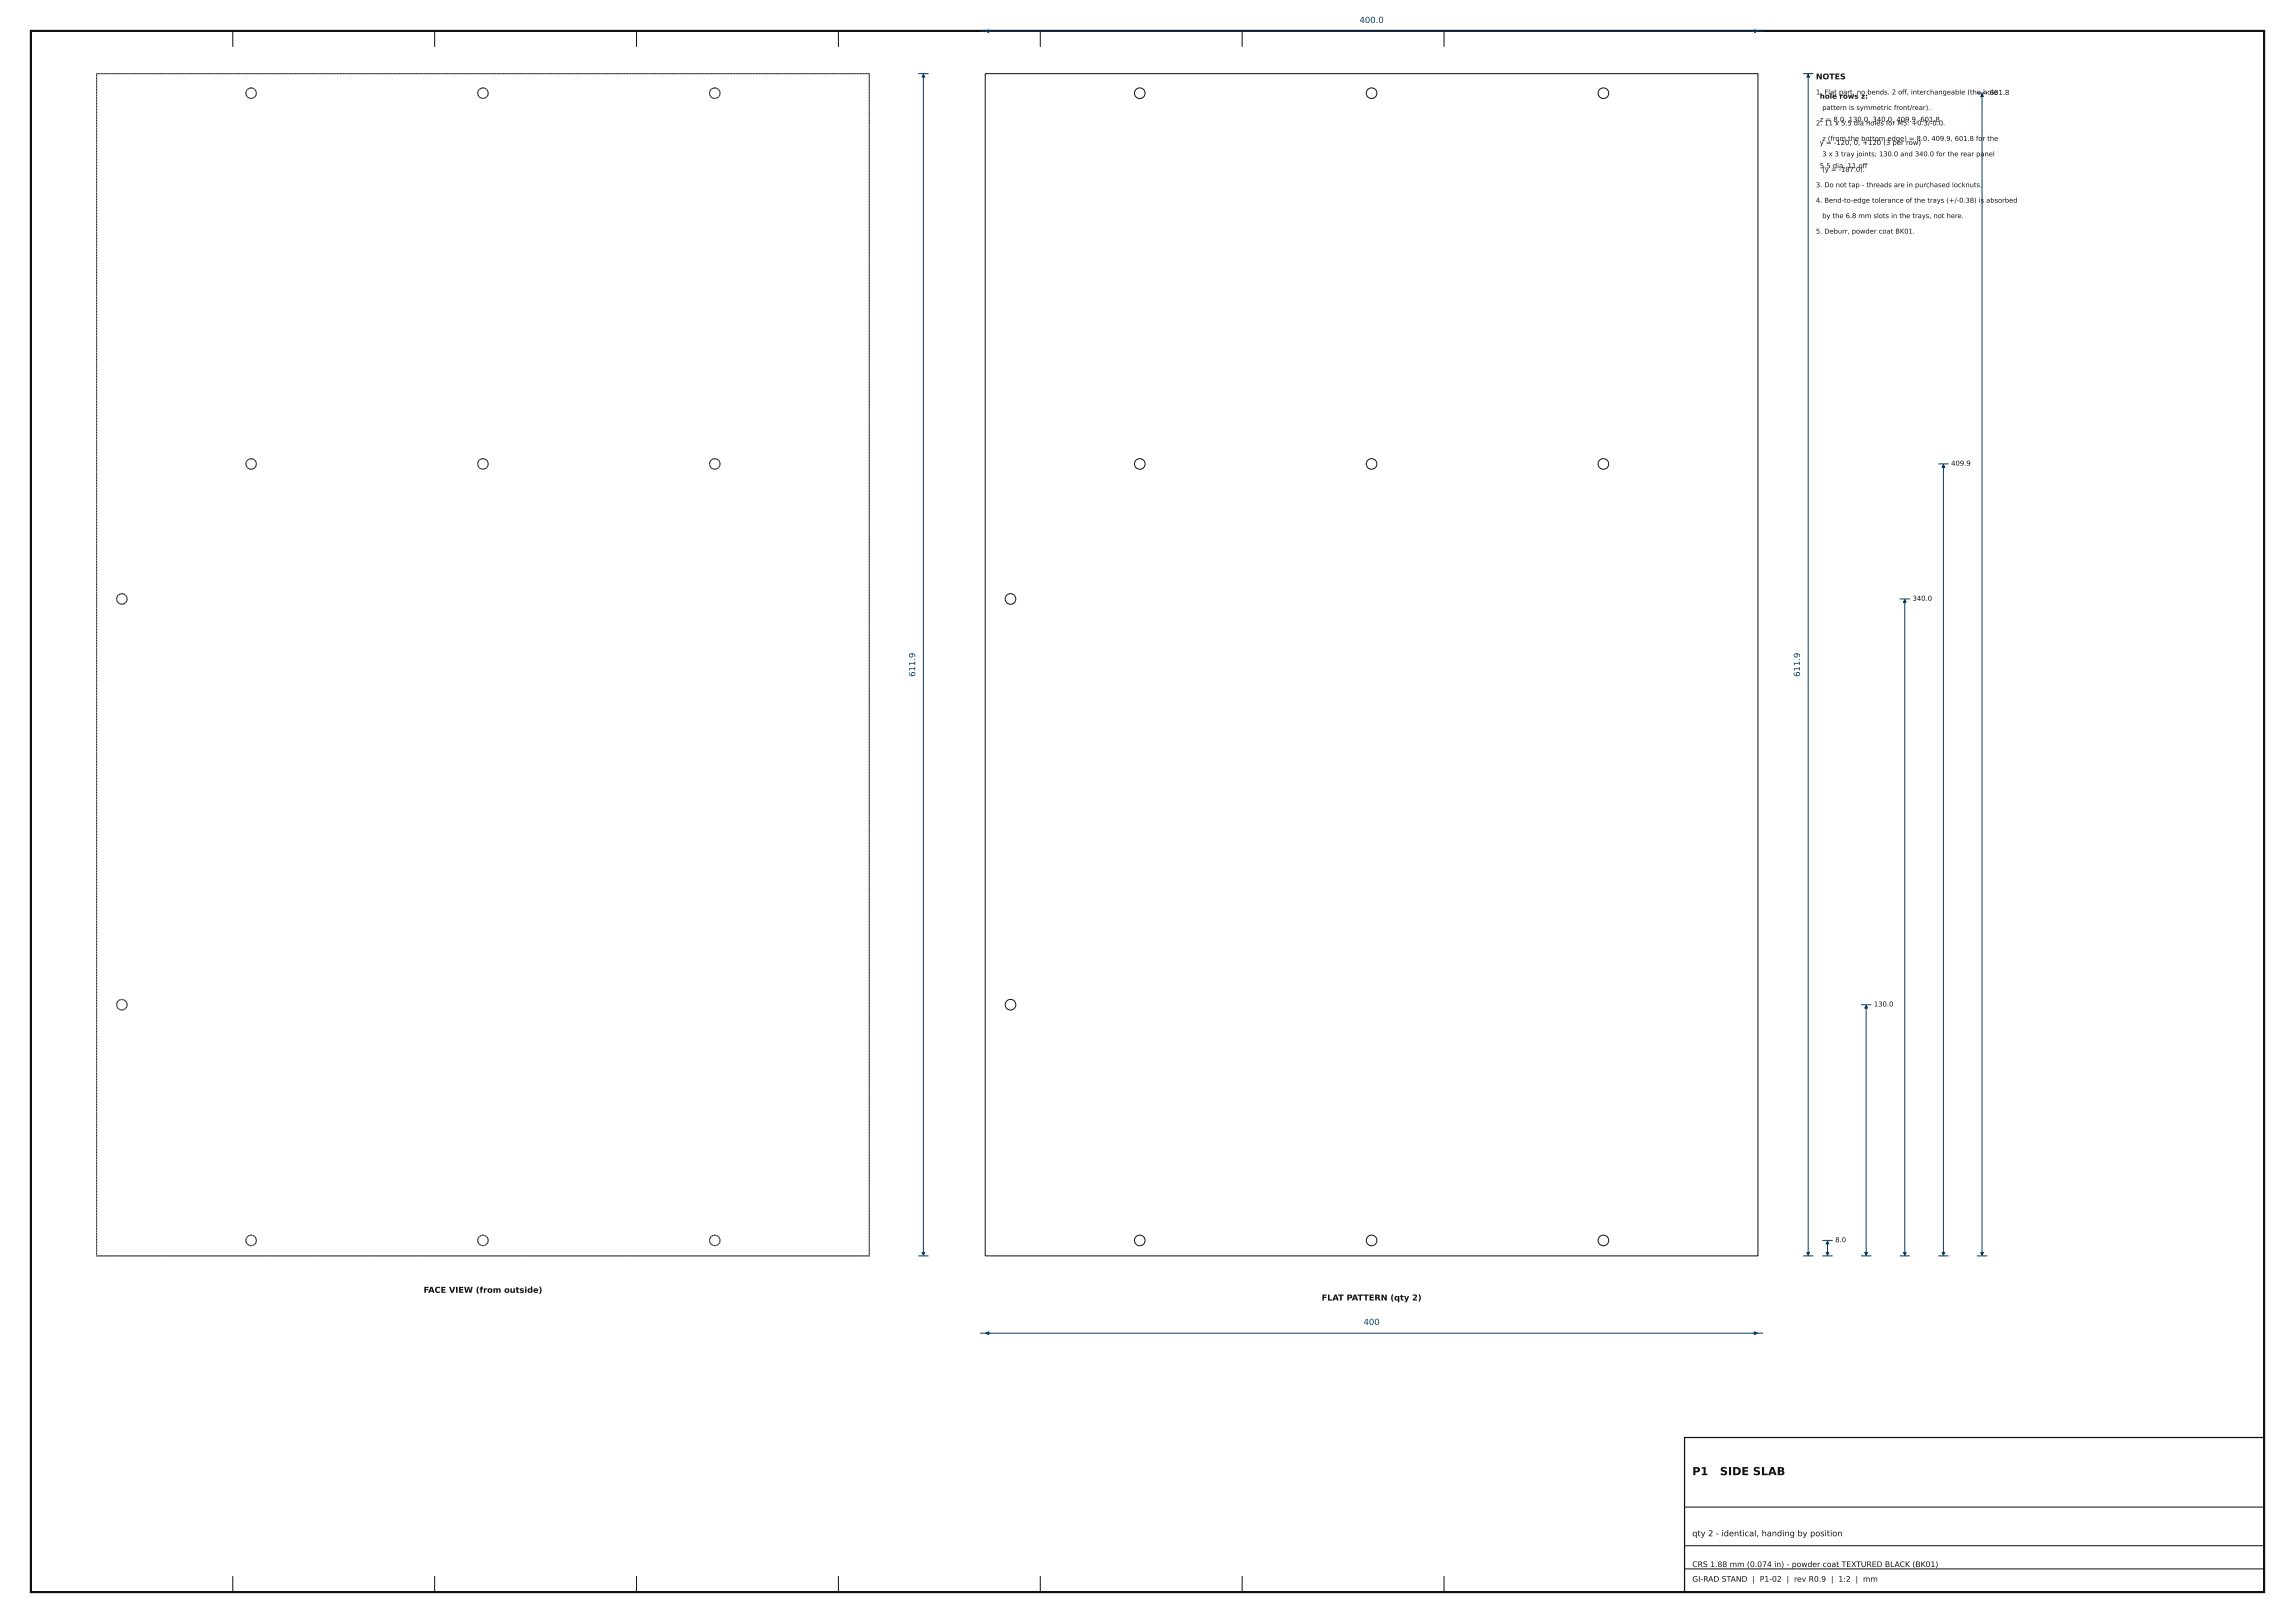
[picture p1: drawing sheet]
<svg xmlns="http://www.w3.org/2000/svg" width="594mm" height="420mm" viewBox="0 0 594 420" stroke-linecap="round" stroke-linejoin="round" font-family="sans-serif">
<defs><g id="words">
<g font-size="2.9" fill="#111">
<text x="438" y="381.8">P1</text>
<text x="445.1" y="381.8">SIDE SLAB</text>
</g>
<g font-size="2.2" fill="#0a3d62">
<text x="351.9" y="5.9">400.0</text>
<text x="236.9" y="175.2" transform="rotate(-90 236.9 175.2)">611.9</text>
<text x="465.9" y="175.2" transform="rotate(-90 465.9 175.2)">611.9</text>
<text x="352.9" y="342.9">400</text>
</g>
<g font-size="2.1" fill="#111">
<text x="109.6" y="334.6">FACE VIEW (from outside)</text>
<text x="342.1" y="336.5">FLAT PATTERN (qty 2)</text>
<text x="438" y="397.6">qty 2 - identical, handing by position</text>
</g>
<g font-size="2" fill="#111">
<text x="470" y="20.5">NOTES</text>
<text x="438" y="405.5">CRS 1.88 mm (0.074 in) - powder coat TEXTURED BLACK (BK01)</text>
<text x="438" y="409.3">GI-RAD STAND | P1-02 | rev R0.9 | 1:2 | mm</text>
</g>
<g font-size="1.8" fill="#111">
<text x="471" y="25.5">hole rows z:</text>
<text x="515" y="24.6">601.8</text>
<text x="471" y="31.5">z = 8.0, 130.0, 340.0, 409.9, 601.8</text>
<text x="471" y="37.5">y = -120, 0, +120 (3 per row)</text>
<text x="471" y="43.5">5.5 dia, 11 of</text>
<text x="482.1" y="43.5">f</text>
<text x="505" y="120.5">409.9</text>
<text x="495" y="155.5">340.0</text>
<text x="485" y="260.5">130.0</text>
<text x="475" y="321.5">8.0</text>
</g>
<g font-size="1.7" fill="#111">
<text x="470" y="24.4">1. Flat part, no bends. 2 of, interchangeable (the hole</text>
<text x="471.6" y="28.4">pattern is symmetric front/rear).</text>
<text x="492.3" y="24.4">f</text>
<text x="470" y="32.4">2. 11 x 5.5 dia holes for M5: +0.3/-0.0.</text>
<text x="471.6" y="36.4">z (from the bottom edge) = 8.0, 409.9, 601.8 for the</text>
<text x="471.6" y="40.4">3 x 3 tray joints; 130.0 and 340.0 for the rear panel</text>
<text x="471.6" y="44.4">(y = -187.0).</text>
<text x="470" y="48.4">3. Do not tap - threads are in purchased locknuts.</text>
<text x="470" y="52.4">4. Bend-to-edge tolerance of the trays (+/-0.38) is absorbed</text>
<text x="471.6" y="56.4">by the 6.8 mm slots in the trays, not here.</text>
<text x="470" y="60.4">5. Deburr, powder coat BK01.</text>
</g>
</g></defs>
<path d="M8 8h578v404h-578z" fill="none" stroke="#111" stroke-width=".56"/>
<path d="M436 372h150v40h-150z" fill="none" stroke="#111" stroke-width=".32"/>
<g fill="none" stroke="#111" stroke-width=".26">
<path d="M25 19.1h200v305.9h-200zM60.2 8v4M112.5 8v4M164.7 8v4M217 8v4M255 19.1h200v305.9h-200zM269.2 8v4M321.5 8v4M373.8 8v4M436 390h150M436 400h150M60.2 408v4"/>
<path d="M112.5 408v4M164.7 408v4M217 408v4M269.2 408v4M321.5 408v4M373.8 408v4M436 406h150"/>
<circle cx="65" cy="24.1" r="1.38"/>
<circle cx="125" cy="24.1" r="1.38"/>
<circle cx="185" cy="24.1" r="1.38"/>
<circle cx="295" cy="24.1" r="1.38"/>
<circle cx="355" cy="24.1" r="1.38"/>
<circle cx="415" cy="24.1" r="1.38"/>
<circle cx="65" cy="120.1" r="1.38"/>
<circle cx="125" cy="120.1" r="1.38"/>
<circle cx="185" cy="120.1" r="1.38"/>
<circle cx="295" cy="120.1" r="1.38"/>
<circle cx="355" cy="120.1" r="1.38"/>
<circle cx="415" cy="120.1" r="1.37"/>
<circle cx="31.5" cy="155" r="1.37"/>
<circle cx="261.5" cy="155" r="1.37"/>
<circle cx="31.5" cy="260" r="1.37"/>
<circle cx="261.5" cy="260" r="1.37"/>
<circle cx="65" cy="321" r="1.37"/>
<circle cx="125" cy="321" r="1.38"/>
<circle cx="185" cy="321" r="1.38"/>
<circle cx="295" cy="321" r="1.38"/>
<circle cx="355" cy="321" r="1.38"/>
<circle cx="415" cy="321" r="1.37"/>
</g>
<g fill="none" stroke="#8a8a8a" stroke-width=".26" stroke-dasharray=".4 .3" stroke-linecap="butt">
<path d="M25 19.1h200M65 22.7a1.38 1.38 0 0 0-1.3 1.9 1.38 1.38 0 0 0 2.2 .5 1.38 1.38 0 0 0-.3-2.2l-.6-.2M125 22.7a1.38 1.38 0 0 0-1.3 1.9 1.38 1.38 0 0 0 2.2 .5 1.38 1.38 0 0 0-.3-2.2l-.6-.2M185 22.7a1.38 1.38 0 0 0-1.3 1.9 1.38 1.38 0 0 0 2.2 .5 1.38 1.38 0 0 0-.3-2.2l-.6-.2M65 118.7a1.37 1.37 0 0 0-1.3 1.8 1.37 1.37 0 0 0 2.2 .6 1.37 1.37 0 0 0-.3-2.3l-.6-.1M125 118.7a1.37 1.37 0 0 0-1.3 1.8 1.37 1.37 0 0 0 2.2 .6 1.37 1.37 0 0 0-.3-2.3l-.6-.1M185 118.7a1.37 1.37 0 0 0-1.3 1.8 1.37 1.37 0 0 0 2.2 .6 1.37 1.37 0 0 0-.3-2.3l-.6-.1M31.5 153.6a1.37 1.37 0 0 0-1.2 1.9 1.37 1.37 0 0 0 2.2 .5 1.37 1.37 0 0 0-.3-2.2l-.7-.2M31.5 258.6a1.37 1.37 0 0 0-1.2 1.9 1.37 1.37 0 0 0 2.2 .5 1.37 1.37 0 0 0-.3-2.2l-.7-.2M65 319.6a1.37 1.37 0 0 0-1.3 1.9 1.37 1.37 0 0 0 2.2 .5 1.37 1.37 0 0 0-.3-2.2l-.6-.2M125 319.6a1.37 1.37 0 0 0-1.3 1.9 1.37 1.37 0 0 0 2.2 .5 1.37 1.37 0 0 0-.3-2.2l-.6-.2M185 319.6a1.37 1.37 0 0 0-1.3 1.9 1.37 1.37 0 0 0 2.2 .5 1.37 1.37 0 0 0-.3-2.2l-.6-.2"/>
<path d="M25 325v-305.9M25 325h200M225 325v-305.9"/>
</g>
<g fill="none" stroke="#0a3d62" stroke-width=".26">
<path d="M237.8 19.1h2.4M239 19.2v305.6M253.8 8.1h2.4M255.2 8.1h199.6M453.8 8.1h2.4M466.8 19.1h2.4M468 19.2v305.6M511.8 24.1h2.4M513 24.3v300.5M501.8 120h2.4M503 120.2v204.6M491.8 155h2.4"/>
<path d="M493 155.2v169.6M481.8 260h2.4M483 260.2v64.6M237.8 325h2.4M466.8 325h2.4M471.8 325h2.4M471.8 321h2.4M473 321.2v3.6M481.8 325h2.4M491.8 325h2.4M501.8 325h2.4M511.8 325h2.4"/>
<path d="M253.8 345h2.4M255.2 345h199.6M453.8 345h2.4"/>
</g>
<g fill="#0a3d62" stroke="#0a3d62" stroke-width=".26">
<path d="M255.2 8.1l.7-.4v.7z"/>
<path d="M454.1 7.7l.7 .4-.7 .3z"/>
<path d="M467.6 324.1h.8l-.4 .7z"/>
<path d="M468 19.2l.4 .7h-.8z"/>
<path d="M255.2 345l.7-.4v.8z"/>
<path d="M454.1 344.6l.7 .4-.7 .4z"/>
<path d="M238.6 324.1h.8l-.4 .7z"/>
<path d="M239 19.2l.4 .7h-.8z"/>
<path d="M472.6 324.1h.8l-.4 .7z"/>
<path d="M473 321.2l.4 .7h-.8z"/>
<path d="M482.6 324.1h.8l-.4 .7z"/>
<path d="M483 260.2l.4 .7h-.8z"/>
<path d="M492.6 324.1h.8l-.4 .7z"/>
<path d="M493 155.2l.4 .7h-.8z"/>
<path d="M502.6 324.1h.8l-.4 .7z"/>
<path d="M503 120.2l.4 .7h-.8z"/>
<path d="M512.6 324.1h.8l-.4 .7z"/>
<path d="M513 24.3l.4 .7h-.8z"/>
</g>
<use href="#words"/>
</svg>
